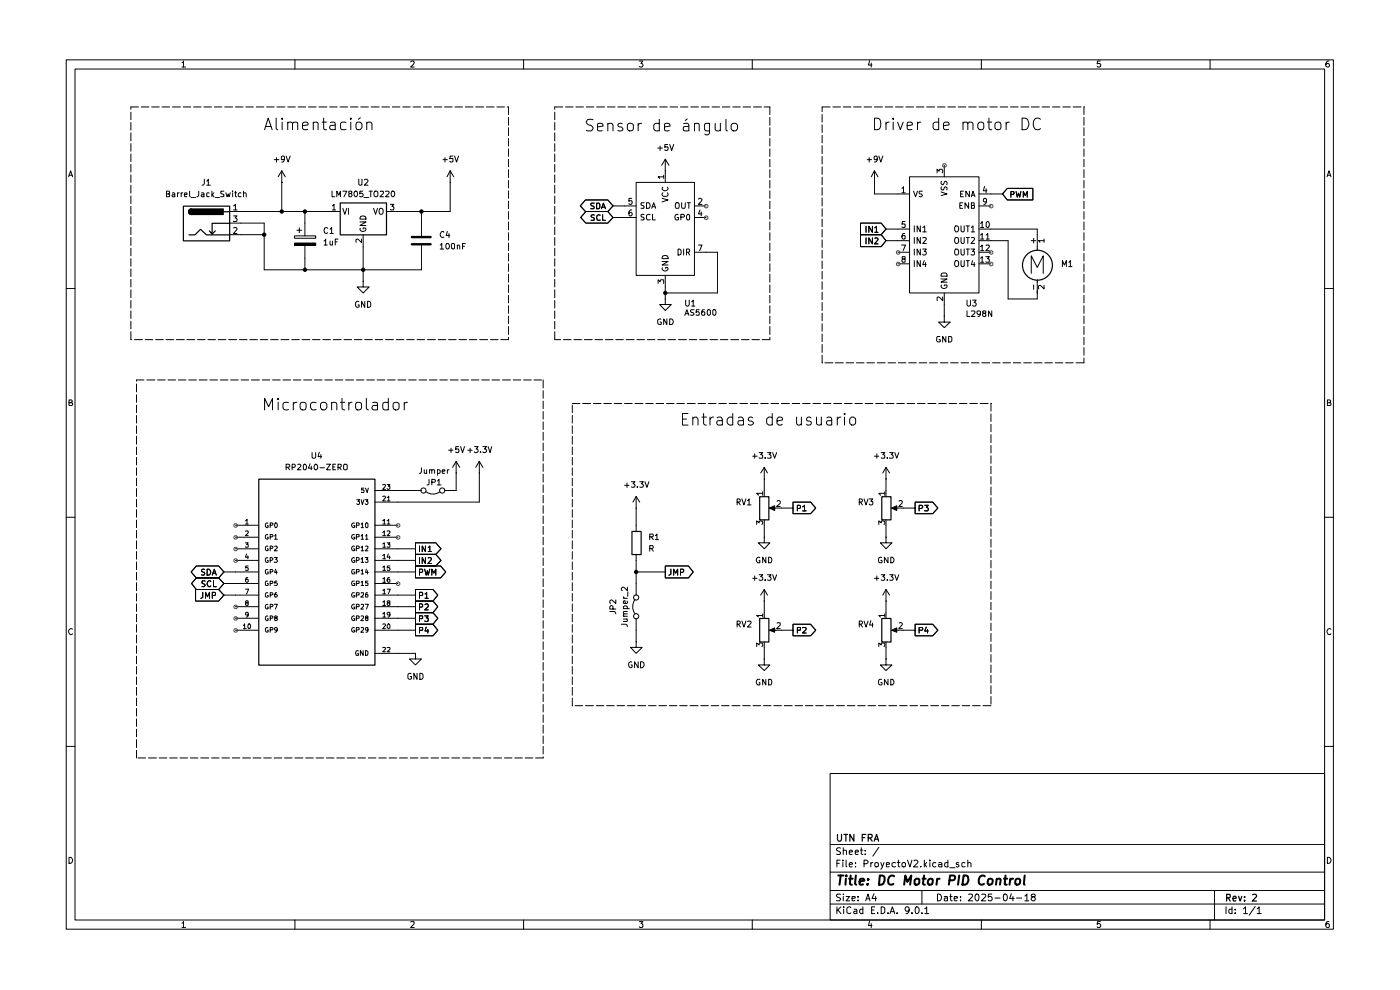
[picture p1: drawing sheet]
<svg xmlns="http://www.w3.org/2000/svg" width="297mm" height="210mm" viewBox="0 0 297 210" stroke-linecap="round" stroke-linejoin="round" font-family="sans-serif">
<g fill="none" stroke="#000" stroke-width=".21">
<path d="M14.1 12.7h268.8v184.4h-268.8zM15.9 14.6h265.1v180.6h-265.1zM38.6 13.3h.2l.1-.3v1.2M38.6 14.2h.8M62.6 12.7v1.9M87.1 13.1l.5-.1 .3 .2-.1 .3-.7 .7h.8M111.1 12.7v1.9M135.6 13h.8l-.4 .5h.3v.6h-.7M159.6 12.7v1.9M184.5 12.9l-.3 .9h.8M184.8 13.4v.8M208.2 12.7v1.9"/>
<path d="M233.4 13h-.6l-.1 .5h.7v.6h-.7M256.7 12.7v1.9M281.9 13a.71 .71 0 0 0-.6 .4 .71 .71 0 0 0 .2 .8l.4-.1 .1-.4-.2-.2h-.3l-.2 .2M14.6 37.5l.4-1.3 .4 1.3M14.6 37.2h.7M27.8 23.8v1.6M27.8 26v1.6M27.8 28.2v1.7M27.8 30.5v1.6M27.8 32.7v1.6M27.8 34.9v1.6M27.8 37.1v1.6"/>
<path d="M27.8 39.3v1.7M29.4 22.7h-1.6v.5M30 22.7h1.6M32.2 22.7h1.6M34.4 22.7h1.6M36.6 22.7h1.7M38.9 22.7h1.6M41.1 22.7h1.6M43.3 22.7h1.6M43.3 38v.9l-.1 .3-.4 .1M43.9 38.4l.3-.4v1.3M43.9 39.3h.7"/>
<path d="M45.5 22.7h1.6M47.7 22.7h1.7M50 22.7h1.6M52.2 22.7h1.6M54.4 22.7h1.6M56.1 27.5l.8-2.4 .8 2.4M56.3 26.8h1.2M56.6 22.7h1.6M58.2 33.9h1M58.6 25.1v2.1l.1 .2 .2 .1M58.7 33.4v1M58.8 22.7h1.6"/>
<path d="M59.8 38.7h.1M59.8 36.2l-.8 1.3M59.8 36.2l.7 1.3M59.8 36.2v8.7M59.9 25.1v.2M59.9 25.9v1.6M60.4 33.6l-.1 .3-.6-.1 .1-.6 .3-.1 .2 .2a.85 .85 0 0 1-.3 1.1h-.2M60.7 33.1l.4 1.3 .4-1.3M61 26.2a.57 .57 0 0 1 .6-.3 .57 .57 0 0 1 .5 .3v1.3M61 25.9v1.6M61 22.7h1.7M62.1 26.2a.61 .61 0 0 1 .5-.3 .61 .61 0 0 1 .6 .3v1.3"/>
<path d="M63.2 22.7h1.7M64.2 26.7l1.2-.2-.1-.5a.79 .79 0 0 0-1.1 .2v1a.79 .79 0 0 0 1.1 .2M65.4 22.7h1.7M66.5 26.2a.57 .57 0 0 1 .5-.3 .57 .57 0 0 1 .5 .3v1.3M66.5 25.9v1.6M67.6 22.7h1.7M68.3 25.9h1M68.7 25.1v2.1v.2l.6 .1M69.9 22.7h1.6M70.1 26h.9l.1 1.5M71.1 26.5l-1 .2-.2 .2 .2 .5h1M72.1 22.7h1.6"/>
<path d="M73.4 26l-.8-.1-.2 .1-.2 .3v.8l.2 .3h1M74.3 22.7h1.6M74.4 25.1v.2M74.4 25.9v1.6M75.7 26a.78 .78 0 0 1 1.1 .3v.8a.68 .68 0 0 1-.6 .4 .68 .68 0 0 1-.7-.4v-.8zM76.1 38v1a.42 .42 0 0 0 .7 .2v-1.2M76.5 25l-.5 .3M76.5 22.7h1.6M77.3 38.2l.5-.2 .3 .3-.1 .3-.7 .7h.8M77.8 26.2l.3-.3 .6 .1 .2 .2v1.3M77.8 25.9v1.6M78.7 22.7h1.7"/>
<path d="M81 22.7h1.6M83.2 22.7h1.6M85.4 22.7h1.6M87.6 22.7h1.6M89.8 22.7h1.7M92.1 22.7h1.6M94 33.9h.9M94.3 22.7h1.6M94.4 33.4v1M95.5 38.7h.1M95.5 36.2v8.7h-13.5M95.5 36.2l-.7 1.3"/>
<path d="M95.5 36.2l.8 1.3M96.1 33.1h-.6l-.1 .6 .6-.1 .1 .6-.2 .2h-.3l-.2-.2M96.4 33.1l.5 1.3 .4-1.3M96.5 22.7h1.6M98.7 22.7h1.6M100.9 22.7h1.7M103.2 22.7h1.6M105.4 22.7h1.6M107.6 22.7h.3v1.6M107.9 24.9v1.7M107.9 27.1v1.7M107.9 29.4v1.6"/>
<path d="M107.9 31.6v1.6M107.9 33.8v1.6M107.9 36v1.7M107.9 38.3v1.6M117.7 23.8v1.6M117.7 26v1.6M117.7 28.2v1.7M117.7 30.5v1.6M117.7 32.7v1.6M117.7 34.9v1.6M117.7 37.1v1.6M117.7 39.3v1.7"/>
<path d="M119.4 22.7h-1.7v.5M120 22.7h1.6M122.2 22.7h1.6M124.4 22.7h1.6M125.8 25.4h-1.2l-.2 .6a1.03 1.03 0 0 0 .9 .6l.3 .2a.53 .53 0 0 1 .2 .6 .53 .53 0 0 1-.5 .4l-.9-.1M126.6 22.7h1.7M126.7 26.9l1.2-.1-.1-.6h-.7h-.3l-.1 .3 .1 1.2h1M128.9 22.7h1.6M128.9 26.3l.4-.1h.6l.1 .3v1.3M128.9 26.2v1.6M131.1 22.7h1.6M132 26.2a.6 .6 0 0 0-.9 .3l.1 .3a.85 .85 0 0 1 1 .6 .79 .79 0 0 1-1.1 .3"/>
<path d="M133.2 26.3a.75 .75 0 0 1 1.2 .3v.7a.68 .68 0 0 1-.7 .5 .68 .68 0 0 1-.6-.5zM133.3 22.7h1.6M135 38.7h12.3v19.7h-12.3zM135.4 26.2v1.6M135.5 22.7h1.6M136.1 26.2a.63 .63 0 0 0-.7 .4M137.7 22.7h1.7M139.5 31.4h1M139.9 26.2h-.7l-.3 .1-.2 .3v.7l.2 .2a.74 .74 0 0 0 1 .2M139.9 25.3v2.5M140 22.7h1.6M140 31v.9"/>
<path d="M140.6 39.7l-.1 .3a.65 .65 0 0 0 .6 .5 .65 .65 0 0 0 .6-.5l-.1-.3M140.8 37.5h-1.2l.4 .3M140.8 37.2v.6M141 26.9l1.2-.1v-.3a.79 .79 0 0 0-1.1-.3v1.5h.9M141.1 36.2h.1M141.1 33.8v4.9M141.1 33.8l-.7 1.2M141.1 33.8l.8 1.2M141.6 30.6h-.5v.6h.5l.1 .1-.1 .5-.4 .1-.1-.2M142.1 30.6l.4 1.3 .4-1.3M142.2 22.7h1.6M144.4 22.7h1.6"/>
<path d="M145 26.2h1l.1 .3v1.3M145.8 25.2l-.4 .4M146.1 26.8h-.8a.48 .48 0 0 0-.4 .5 .48 .48 0 0 0 .4 .5l.8-.1M146.6 22.7h1.6M147.3 26.3l.1-.1a.6 .6 0 0 1 .9 .3v1.3M147.3 26.2v1.6M148.8 22.7h1.6M150.5 26.2v1.9a.6 .6 0 0 1-.4 .5 .6 .6 0 0 1-.6-.2M150.5 26.2h-.6l-.4 .1-.1 .3v.7l.2 .4h.9M151 22.7h1.7M151.7 26.2v1.2l.2 .3 .6 .1 .3-.3M152.8 26.2v1.6"/>
<path d="M153.2 22.7h1.7M154 25.3v2.1l.1 .3 .2 .1M155.3 26.3l.3-.1a.67 .67 0 0 1 .9 .4v.7a.74 .74 0 0 1-.7 .5 .74 .74 0 0 1-.7-.5v-.7zM155.4 22.7h1.7M157.6 22.7h1.7M159.8 22.7h1.7M162.1 22.7h1.2v1.6M163.3 24.9v1.7M163.3 27.1v1.7M163.3 29.4v1.6M163.3 31.6v1.6M163.3 33.8v1.6"/>
<path d="M163.3 36v1.7M163.3 38.3v1.6M174.4 24.3v1.6M174.4 26.5v1.6M174.4 28.7v1.6M174.4 30.9v1.7M174.4 33.2v1.6M174.4 35.4v1.6M174.4 37.6v1.6M174.4 39.8v1.6M176.1 22.7h-1.7v1M176.7 22.7h1.6"/>
<path d="M178.9 22.7h1.6M181.1 22.7h1.6M183.3 22.7h1.6M184 33.9h.9M184.4 33.4v1M185.5 38.7h.1M185.5 25.1h.6a1.39 1.39 0 0 1 .6 2.1l-.3 .2-.9 .1zM185.5 36.2l-.7 1.3M185.5 36.2l.8 1.3M185.5 36.2v4.9h7.5M185.5 22.7h1.7M186.1 33.6l-.1 .3h-.5v-.7l.4-.1 .2 .2v.7l-.2 .3-.4 .1"/>
<path d="M186.4 33.1l.5 1.3 .4-1.3M187.8 22.7h1.6M188 25.9v1.6M188.6 25.9l-.4 .1-.2 .3M189.5 25.1v.2M189.5 25.9v1.6M190 22.7h1.6M190.4 25.9l.6 1.6 .6-1.6M191.3 40l.4-.4v1.3M192.2 22.7h1.6M192.4 26.7l1.1-.2v-.5l-.7-.1-.3 .1-.1 .2 .1 1.2h1M193 37.5h14.7v24.6h-14.7z"/>
<path d="M194.4 22.7h1.6M194.6 25.9v1.6M195.3 25.9l-.4 .1-.3 .3M196.6 22.7h1.7M198.8 36.7v-.8l.4 .4 .1-.3h.6v.7M198.9 22.7h1.6M199.1 26l-.7-.1-.5 .4v.8l.3 .3h.9M199.1 25.1v2.4M199.7 39.6l-.1 .5 .2 .2h.3l.2-.5 .3-.2 .3 .3-.1 .4M199.7 38.4l-.1 .5 .3 .3 .2-.1 .2-.5 .3-.2 .3 .3-.1 .5M200.1 26.7l1.2-.2-.1-.5-.7-.1-.4 .3v1l.2 .2h.9M200.3 35v2.5"/>
<path d="M201.1 22.7h1.6M203.3 22.7h1.6M204.3 26.2a.57 .57 0 0 1 .5-.3 .57 .57 0 0 1 .5 .3v1.3M204.3 25.9v1.6M205.3 26.2a.59 .59 0 0 1 .6-.3 .59 .59 0 0 1 .5 .3v1.3M205.5 22.7h1.6M207.7 26a.67 .67 0 0 1 1 .3v.8a.68 .68 0 0 1-.6 .4 .68 .68 0 0 1-.7-.4v-.8zM207.7 22.7h1.7M208.9 39.5l-.3 1h.8M209.5 25.9h.9M209.8 25.1v2.1l.1 .2 .5 .1M210 22.7h1.6"/>
<path d="M211.2 26.2a.69 .69 0 0 1 1.1 .1v.8a.68 .68 0 0 1-.6 .4 .68 .68 0 0 1-.6-.4zM212.2 22.7h1.6M213.4 25.9v1.6M213.7 40h5.4v2.4h-5.4l-1-1.3zM214.1 25.9l-.4 .1-.3 .3M214.4 22.7h1.6M216.6 22.7h1.7M216.8 25.1h1a1.38 1.38 0 0 1-.4 2.4h-.6zM218.8 22.7h1.7M220.7 25.3a.98 .98 0 0 0-1.1-.2 1.74 1.74 0 0 0 0 2.3 .98 .98 0 0 0 1.1-.1M221.1 22.7h1.6M223.3 22.7h1.6"/>
<path d="M225.5 22.7h1.6M227.7 22.7h1.7M230 22.7h.1M230 22.7v1.6M230 24.9v1.7M230 27.1v1.7M230 29.4v1.6M230 31.6v1.6M230 33.8v1.6M230 36v1.7M230 38.3v1.6M281.5 37.5l.4-1.3 .5 1.3"/>
<path d="M281.6 37.2h.7M27.8 41.6v1.6M27.8 43.8v1.6M27.8 46v1.6M27.8 48.2v1.6M27.8 50.4v1.7M27.8 52.7v1.6M27.8 54.9v1.6M27.8 57.1v1.6M27.8 59.3v1.6M35.3 41.1h.4l.3-.2-.2-.3h-.5v1.1h.7v-.5l-.3-.1M36.6 41h.4l.1 .7"/>
<path d="M37.1 41.2l-.5 .1-.1 .2 .2 .2h.4M37.7 40.9v.8M38 40.9l-.3 .2M38.4 40.9v.8M38.8 40.9l-.4 .2M39.1 41.3l.6-.1-.2-.3-.3 .1-.1 .6 .2 .1h.3M40.2 40.6v1l.2 .1M40.6 41.9h.9M42.2 40.6v.8l-.5 .3M42.8 41h.5v.7M43.3 41.2l-.5 .1-.1 .2 .1 .2h.5M44.4 41l-.4-.1-.1 .2v.6h.5"/>
<path d="M45 40.6v1.1M45 41.3l.4 .4M45.4 40.9l-.4 .5M45.6 41.9h1M47.5 40.6h-.6a.47 .47 0 0 0 0 .4 .47 .47 0 0 0 .5 .2l.1 .5h-.7M47.9 40.9l.3 .8 .2-.6 .2 .6 .2-.8M48.7 47.3h7.3v9.9h33.4v-5.1M48.7 44.9h23.4M48.7 49.8h7.3M49.4 40.6h.1M49.4 40.9v.8M49.5 43.7l.5-.4v1.2"/>
<path d="M49.5 45.8h.8l-.4 .4 .4 .3v.3l-.2 .2-.6-.1M49.5 48.3h.5l.3 .2-.8 1h.8M49.5 44.5h.8M49.8 40.9h.4M50 40.6v1.1h.2M51.1 41l-.3-.1-.3 .2 .1 .6h.5M51.6 41.1l.3-.2 .3 .1v.7M51.6 40.6v1.1M62.5 50h4.5v.5h-4.5zM62.5 51.6h4.5v.5h-4.5zM63 48.8h1M63.5 48.3v1.1"/>
<path d="M64.7 44.9v5.1M64.7 52.1v5.1M68.7 51.1l.4-.4v1.3M68.7 52h.7M69.5 48.4l-.2-.1a.65 .65 0 0 0-.6 .6 .65 .65 0 0 0 .6 .6l.2-.1M70 51.1v.8h.5M70 48.6l.4-.3v1.2M70 49.5h.7M70.4 40.6v1.1h.6M70.5 43.7l.4-.4v1.2M70.5 44.5h.7M70.5 51.1v.9"/>
<path d="M71.1 51.3h.4M71.5 41.7v-1.1l.4 .8 .3-.8v1.1M71.7 50.7h-.6v1.3M72.7 44.2l.4 1.3 .5-1.3M72.7 40.6h.9l-.6 1.1M73.9 44.2v1.3M74.2 41.1l-.2-.5h.6v.4l-.6 .1v.6h.4a.35 .35 0 0 0 .3-.3 .35 .35 0 0 0-.3-.3M75.2 40.7l.2-.1h.3a.66 .66 0 0 1-.3 1.1 .67 .67 0 0 1-.2-1zM76.4 47.1h1.2l-1.2 .7h1.2M76.5 48.4l-.1 .1a.64 .64 0 0 0 .6 .6 .64 .64 0 0 0 .6-.5l-.1-.3h-.5v.3M76.5 45.9h1l.1 .6h-1.2zM76.7 50.7v.8l-.8-.8-.4 .1 .1 .6"/>
<path d="M77 40.6h-.6l-.1 .5 .2-.1h.3l.2 .2v.5h-.7M77 59.7v1.2h1.3l-1.3 1.2-1.2-1.2h1.2M77 59.7h.1M77 49.8v9.9M77.2 41.9h1M78.3 40.6h.7M78.7 40.6v1.1M79.2 44.2l.5 1.3 .4-1.3M80.7 44.2a.46 .46 0 0 1 .6 .4v.4a.46 .46 0 0 1-.6 .5 .86 .86 0 0 1 0-1.3zM80.7 40.6h.6l.1 .3-.8 .8h.8M81.8 40.6h.6l.1 .1v.4l-.7 .6h.7M82.8 43.3h.8l-.5 .5 .5 .2-.1 .5-.7-.1"/>
<path d="M83.1 40.6h.5a.66 .66 0 0 1-.3 1.1 .84 .84 0 0 1-.2-1.1zM89.4 44.9v5.1M93.4 52l.3-.4v1.2M93.4 52.8h.7M94.1 49.3v-.1a.58 .58 0 0 0-.7 .5 .58 .58 0 0 0 .7 .6M94.7 51.6h.2a.62 .62 0 0 1 .5 .6 .62 .62 0 0 1-.5 .6 .84 .84 0 0 1-.2-1.2zM94.9 49.1l-.2 .9h.7M95.2 49.5v.9M95.8 51.7l.5-.1 .1 .2v.8a.35 .35 0 0 1-.4 .2 .35 .35 0 0 1-.2-.4zM97 52.2l.2-.2 .2 .1 .1 .7M97 52v.8M98.1 52.2h.4"/>
<path d="M98.7 51.6h-.6v1.2M107.9 40.5v1.6M107.9 42.7v1.6M107.9 44.9v1.6M107.9 47.1v1.7M107.9 49.4v1.6M107.9 51.6v1.6M107.9 53.8v1.6M107.9 56v1.6M107.9 58.2v1.7M117.7 41.6v1.6M117.7 43.8v1.6"/>
<path d="M117.7 46v1.6M117.7 48.2v1.6M117.7 50.4v1.7M117.7 52.7v1.6M117.7 54.9v1.6M117.7 57.1v1.6M117.7 59.3v1.6M124.2 42.4h4.7l1.1 1.3-1.1 1.2h-4.7l-1.1-1.2zM124.3 44.9h4.6l1.1 1.2-1.1 1.2h-4.6l-1.1-1.2zM126.1 45.6l-.5-.1-.2 .3 .2 .3 .5 .2v.3l-.7 .1M126.1 43.1h-.6l-.2 .2 .3 .4h.2l.3 .2v.2l-.2 .2h-.6M126.6 43.1h.5l.2 .2v.7l-.2 .3h-.5z"/>
<path d="M127.3 45.6l-.2-.1a.67 .67 0 0 0-.5 .6 .67 .67 0 0 0 .2 .6l.5-.1M127.6 44.3l.4-1.2 .4 1.2M127.8 43.9h.6M127.8 45.5v1.2h.6M130 43.7h5M130 46.1h5M134 42.1h-.6v.6l.6-.1 .1 .2-.1 .5h-.4l-.2-.1M134 44.5l-.4 .1-.2 .3v.7l.2 .2 .4-.1v-.6l-.4-.1-.2 .3M136.6 43h-.5a.47 .47 0 0 0 0 .5 .47 .47 0 0 0 .5 .2v.5h-.6M136.6 45.5h-.5v.5a.47 .47 0 0 1 .4 .2 .47 .47 0 0 1 .1 .4h-.6M137.2 43h.5l.1 .3 .1 .4-.2 .5h-.5zM137.9 45.5h-.1a.46 .46 0 0 0-.6 .2v.7l.1 .2h.6"/>
<path d="M138.3 44.2l.4-1.2 .4 1.2M138.3 43.9h.6M138.4 45.5v1.1h.6M140.5 42.1l1.2 .3-1.2 .4M140.5 55.5h1.2l-1.2 .7h1.2M140.5 56.8v.1a.64 .64 0 0 0 .6 .6 .64 .64 0 0 0 .6-.5l-.1-.3h-.4v.3M140.6 40.9l-.1 .4 .3 .4 .8-.1 .1-.3-.1-.4M140.6 54.3h1l.1 .6h-1.2zM141.1 58.4v5M143.4 43h.5l.1 .2 .1 .6-.2 .4h-.5l-.1-.2v-.6zM143.8 45.5a.66 .66 0 0 0-.6 .4 .66 .66 0 0 0 .2 .7h.5v-.5h-.2M143.8 52.8a.64 .64 0 0 1 .7 .7 .64 .64 0 0 1-.7 .6z"/>
<path d="M144.4 46.1h.6l.2-.2-.1-.4h-.7v1.1M144.6 43v.9l.2 .3h.4l.2-.3v-.9M145 52.8v1.3M145.6 53.5h.5l.2-.2v-.3l-.2-.2h-.5v1.3M145.8 45.5h.2l.3 .2v.8l-.2 .1h-.3a.78 .78 0 0 1 0-1.1zM145.8 43h.7M146 53.5l.3 .6M146.1 43v1.2M147.3 53.5h4.9v8.6h-11.1M147.3 43.7h2.5M147.3 46.1h2.5M148.2 42.2l.1-.1h.4l.2 .2-.7 1h.7"/>
<path d="M148.2 52h.7l-.5 1.2M148.5 44.5l-.3 .9h.7M148.8 45v.8M163.3 40.5v1.6M163.3 42.7v1.6M163.3 44.9v1.6M163.3 47.1v1.7M163.3 49.4v1.6M163.3 51.6v1.6M163.3 53.8v1.6M163.3 56v1.6M163.3 58.2v1.7"/>
<path d="M174.4 42v1.7M174.4 44.3v1.6M174.4 46.5v1.6M174.4 48.7v1.6M174.4 50.9v1.6M174.4 53.1v1.7M174.4 55.4v1.6M174.4 57.6v1.6M174.4 59.8v1.6M182.5 49.8h4.4l1.1 1.3-1.1 1.2h-4.4zM182.5 47.3h4.4l1.1 1.3-1.1 1.2h-4.4zM183.7 48v1.3"/>
<path d="M183.7 50.5v1.2M185.1 50.5v1.2l-.8-1.2v1.2M185.1 48v1.3l-.8-1.3v1.3M185.6 50.5h.4l.3 .3-.8 .9h.8M185.6 48.3l.3-.3v1.3M185.6 49.3h.7M188 51.1h5M188 48.6h5M190.5 53.5h2.5M190.5 56h2.5M191.3 52h.8l-.5 1.2M191.3 40.9h.7"/>
<path d="M191.6 54.9l-.3-.2 .1-.3h.5l.1 .5h-.4l-.3 .3 .1 .4 .6-.1v-.5l-.1-.1M191.9 49.5l-.4 .1-.2 .9 .3 .2 .4-.1v-.6h-.4l-.3 .2M192 47h-.6l-.1 .6h.7v.6h-.7M193.8 40.6l.4 1.1 .4-1.1M194 47.9v1.3M194 50.4v1.2M194 52.8v1.3M194 55.3v1.3M195.2 47.9v1.3l-.6-1.3v1.3M195.2 50.4v1.2l-.6-1.2v1.2M195.2 52.8v1.3l-.6-1.3v1.3M195.2 55.3v1.3l-.6-1.3v1.3"/>
<path d="M195.7 40.6h-.7v.4l.7 .4-.3 .3h-.4M195.7 48.3l.5-.4v1.3M195.7 50.5l.6-.1 .2 .2-.8 1h.8M195.7 52.8h.8l-.4 .5 .3 .1 .1 .4-.2 .3h-.4l-.2-.2M195.7 49.2h.8M196.1 55.3l-.4 .8h.8M196.3 55.7v.9M199.6 40.7l1.3 .4-1.3 .4M199.6 59.2h1.3l-1.3 .7h1.3M199.7 58.1l.3-.2h.6a.52 .52 0 0 1 .3 .7h-1.3zM202.8 47.9a.46 .46 0 0 1 .6 .4l-.2 .8-.4 .1a.86 .86 0 0 1 0-1.3zM202.8 50.4a.46 .46 0 0 1 .6 .4v.4a.46 .46 0 0 1-.6 .4 .86 .86 0 0 1 0-1.2z"/>
<path d="M202.8 52.8a.46 .46 0 0 1 .6 .5v.4a.46 .46 0 0 1-.6 .4 .86 .86 0 0 1 0-1.3zM202.8 55.3a.46 .46 0 0 1 .6 .4v.4a.46 .46 0 0 1-.6 .5 .86 .86 0 0 1 0-1.3zM203.6 43.6h.4M203.8 41.1h.4M203.9 47.9v1l.2 .3 .5-.2v-1.1M203.9 50.4v1l.2 .2 .5-.1v-1.1M203.9 52.8v1l.2 .3 .5-.2v-1.1M203.9 55.3v1l.2 .3 .5-.2v-1.1M204.2 43h-.6v1.2h.6M204.4 40.6h-.6v1.1h.6M205 47.9h.7M205 50.4h.7"/>
<path d="M205 52.8h.7M205 55.3h.7M205.3 47.9v1.3M205.3 50.4v1.2M205.3 52.8v1.3M205.3 55.3v1.3M205.5 43v1.2l-.8-1.2v1.2M205.7 40.6v1.1l-.8-1.1v1.1M206 52.8h.8l-.5 .5h.4v.7l-.5 .1-.2-.2M206.1 41.7l.3-1.1 .4 1.1M206.1 43.6l.6-.2-.1-.4h-.5v1.2h.6l.1-.4-.1-.2h-.3M206.1 48.3l.3-.4v1.3"/>
<path d="M206.1 50.5l.4-.1 .3 .3-.8 .9h.8M206.1 49.2h.7M206.2 41.4h.6M206.3 55.3l-.2 .8h.7M206.7 55.7v.9M207.7 48.6h12.3v4.5M207.7 51.1h6.2v12.3h6.1v-4.1M207.7 41.1h5M207.7 53.5h2.5M207.7 56h2.5M207.7 43.7h2.5M208 47.4l.4-.4v1.3"/>
<path d="M208 49.9l.4-.4v1.2M208 52.3l.4-.3v1.2M208 54.8l.4-.4v1.2M208 48.3h.7M208 50.7h.7M208 53.2h.7M208 55.6h.7M209.1 54.4h.8l-.4 .5 .4 .2-.1 .5-.7-.1M209.2 49.9l.3-.4v1.2M209.2 52.1l.6-.1 .1 .3-.8 .9h.8M209.2 40v.9M209.2 50.7h.7"/>
<path d="M209.3 42.6a.35 .35 0 0 1-.3 .2 .35 .35 0 0 1-.4-.2l.1-.4 .3-.1a.72 .72 0 0 1 .3 .7 .72 .72 0 0 1-.6 .5M209.5 47a.75 .75 0 0 1 .1 1.3l-.4-.3v-.8zM214.5 41.2h.5v-.6h-.5v1.2M215.6 40.6l.2 1.2 .3-.8 .2 .8 .3-1.2M217.1 41.8v-1.2l.4 .9 .4-.9v1.2M218.8 58v-3.7l1.2 2.4 1.3-2.4v3.7M218.8 51.1h.9M219.3 50.5v1.1M221.5 51.1h-1.2l.3 .3M221.5 50.7v.7M225.4 56.6v-1.3l.4 .9 .4-.9v1.3M226.7 55.6l.4-.3v1.3"/>
<path d="M226.7 56.6h.7M230 40.5v1.6M230 42.7v1.6M230 44.9v1.6M230 47.1v1.7M230 49.4v1.6M230 51.6v1.6M230 53.8v1.6M230 56v1.6M230 58.2v1.7M14.1 61.2h1.8M27.8 70.4v1.6h.1"/>
<path d="M27.8 61.5v1.7M27.8 63.8v1.6M27.8 66v1.6M27.8 68.2v1.6M28.5 72h1.7M30.8 72h1.6M33 72h1.6M35.2 72h1.6M37.4 72h1.7M39.6 72h1.7M41.9 72h1.6M44.1 72h1.6"/>
<path d="M46.3 72h1.6M48.5 72h1.7M50.8 72h1.6M53 72h1.6M55.2 72h1.6M57.4 72h1.6M59.6 72h1.7M61.9 72h1.6M64.1 72h1.6M66.3 72h1.6M68.5 72h1.6M70.7 72h1.7"/>
<path d="M73 72h1.6M75.2 72h1.6M76.1 64l-.3-.1-.4 .4v.6l.2 .2 .3 .1 .3-.2v-.3h-.3M77.4 63.9v1.3l-.7-1.3v1.3M77.4 72h1.6M78 63.9h.3l.4 .4v.6l-.4 .3h-.3zM79.6 72h1.6M81.8 72h1.7M84.1 72h1.6M86.3 72h1.6M88.5 72h1.6M90.7 72h1.7"/>
<path d="M93 72h1.6M95.2 72h1.6M97.4 72h1.6M99.6 72h1.6M101.8 72h1.7M104.1 72h1.6M107.9 60.4v1.7M107.9 62.7v1.6M107.9 64.9v1.6M107.9 67.1v1.6M107.9 69.3v1.6M107.9 71.5v.5h-1.6"/>
<path d="M117.7 70.4v1.6h1.3M117.7 61.5v1.7M117.7 63.8v1.6M117.7 66v1.6M117.7 68.2v1.6M119.5 72h1.7M121.7 72h1.7M123.9 72h1.7M126.2 72h1.6M128.4 72h1.6M130.6 72h1.6M132.8 72h1.7"/>
<path d="M135.1 72h1.6M137.3 72h1.6M139.5 72h1.6M139.6 60.1v-.8l.4 .5 .2-.5h.5v.8M140.2 67.7l-.2-.1-.5 .3v.7l.3 .2 .5-.1v-.4h-.3M141.1 63.4v1.2h1.3l-1.3 1.3-1.1-1.3h1.1M141.1 63.4h.1M141.5 67.6v1.2l-.7-1.2v1.2M141.7 72h1.6M142.1 67.6a.66 .66 0 0 1 .7 .4 .66 .66 0 0 1-.2 .8h-.5zM143.9 72h1.7M145.3 66.9l.4-1.2 .4 1.2"/>
<path d="M145.5 63.7v1l.2 .2h.3l.2-.2v-1M145.5 66.5h.5M146.2 72h1.6M146.7 64l.4-.3v1.2M146.7 64.9h.7M147.2 65.7h-.6l-.1 .2 .2 .4h.3l.2 .2-.1 .3h-.6M148.3 65.7h-.6v.6l.1-.2h.4l.1 .2v.5h-.6M148.4 72h1.6M149.4 65.7l-.4 .1-.2 .8 .3 .3 .4-.1v-.5l-.2-.2-.4 .1-.1 .2M150.2 65.7h.3l.2 .2v.7a.35 .35 0 0 1-.4 .3 .35 .35 0 0 1-.3-.4zM150.6 72h1.6M151.2 65.9l.2-.2h.3a.86 .86 0 0 1-.1 1.2l-.4-.3z"/>
<path d="M152.8 72h1.6M155 72h1.7M157.3 72h1.6M159.5 72h1.6M163.3 71.5v.5h-1.6M163.3 60.4v1.7M163.3 62.7v1.6M163.3 64.9v1.6M163.3 67.1v1.6M163.3 69.3v1.6M174.4 77h.1M174.4 62v1.6"/>
<path d="M174.4 64.2v1.7M174.4 66.5v1.6M174.4 68.7v1.6M174.4 70.9v1.6M174.4 73.1v1.7M174.4 75.4v1.6M175 77h1.7M177.2 77h1.7M179.5 77h1.6M181.7 77h1.6M183.9 77h1.6M186.1 77h1.7"/>
<path d="M188.4 77h1.6M190.6 77h1.6M192.8 77h1.6M195 77h1.6M197.2 77h1.7M199.4 71.4h-.5l-.2 .2v.7a.55 .55 0 0 0 .8 .2v-.5h-.3M199.5 77h1.6M199.7 60.4l-.1 .2a.64 .64 0 0 0 .7 .6 .64 .64 0 0 0 .6-.6l-.1-.2h-.5v.2M200 63v.8l-.9-.8-.3 .2 .1 .6M200.3 67.1v1.2h1.3l-1.3 1.2-1.2-1.2h1.2M200.3 67.1h.1M200.3 62.1v5"/>
<path d="M200.7 71.4v1.2l-.7-1.2v1.2M201.2 71.4h.6l.1 .2v.7l-.3 .3h-.4zM201.7 77h1.6M203.9 77h1.6M205.1 66v1.1h.6M205.1 63.7v1l.3 .2h.3l.2-.2v-1M206.1 66h.6l.1 .1v.4l-.7 .6h.7M206.1 77h1.6M206.3 63.7h.8l-.4 .5 .4 .2-.1 .5h-.5l-.2-.1M208 66.5l-.2 .2h-.3l-.2-.2v-.4l.1-.1h.5l.1 .1v.5a.55 .55 0 0 1-.6 .5M208.3 77h1.7M208.7 66.5l-.3-.3 .1-.2h.5l.1 .3-.6 .2a.36 .36 0 0 0 .2 .6h.4v-.6h-.1"/>
<path d="M210.4 66v1.1l-.7-1.1v1.1M210.6 77h1.6M212.8 77h1.6M215 77h1.6M217.2 77h1.6M219.3 60.4v1M219.4 77h1.7M221.5 60.5v.8l-.9-.8-.3 .2 .1 .6M221.7 77h1.6M223.9 77h1.6M226.1 77h1.6M230 60.4v1.7"/>
<path d="M230 62.7v1.6M230 64.9v1.6M230 67.1v1.6M230 69.3v1.6M230 71.5v1.6M230 73.7v1.7M230 75.9v1.1h-1.7M281 61.2h1.9M14.6 85.4h.5l.2-.2-.1-.4h-.6v1.2h.6l.2-.4-.3-.2M29 81.4v1.7M29 83.7v1.6M29 85.9v1.6"/>
<path d="M29 88.1v1.6M29 90.3v1.6M29 92.5v1.7M29 94.8v1.6M29 97v1.6M29 99.2v1.6M30.6 80.6h-1.6v.3M31.2 80.6h1.6M33.4 80.6h1.6M35.6 80.6h1.7M37.8 80.6h1.7M40 80.6h1.7"/>
<path d="M42.2 80.6h1.7M44.5 80.6h1.6M46.7 80.6h1.6M48.9 80.6h1.6M51.1 80.6h1.6M53.3 80.6h1.7M55.6 80.6h1.6M56.1 86.9v-2.4l.9 1.8 .8-1.8v2.4M57.8 80.6h1.6M59 84.5l-.2 .1 .2 .1 .1-.1-.1-.1v.2M59 85.3v1.6M60 80.6h1.6"/>
<path d="M60.7 99.1h.5l.3-.2-.1-.4h-.7v1.1M61 99.1l.5 .5M61.2 85.4l-.7-.1-.4 .2a1.16 1.16 0 0 0 .2 1.4h.9M62 99.1h.6v-.6h-.6v1.1M62.2 80.6h1.6M62.2 85.3v1.6M63 85.3a.63 .63 0 0 0-.8 .5M63.2 98.5h.4l.2 .3-.7 .8h.7M63.8 85.5l.4-.2 .6 .1a1.25 1.25 0 0 1 0 1.5 .74 .74 0 0 1-1.1-.5zM64.4 98.5h.3a.84 .84 0 0 1 .2 1.1h-.4l-.2-.1zM64.4 80.6h1.7M65.8 98.4l-.4 .9h.8"/>
<path d="M66 98.9v.7M66.2 96v1l.2 .2h.4l.2-.2v-1M66.7 80.6h1.6M66.8 98.5h.3a.67 .67 0 0 1 0 1.1h-.3a.78 .78 0 0 1 0-1.1zM67.1 85.4l-.7-.1-.4 .2-.1 .3v.6l.1 .3a.74 .74 0 0 0 1.1 .2M67.7 95.9l-.2 1h.7M67.9 99.2h.9M68.1 96.4v.8M68.2 85.5l.3-.2a.67 .67 0 0 1 .8 .5v.6a.7 .7 0 0 1-.6 .6 .7 .7 0 0 1-.7-.6v-.6zM68.9 80.6h1.6M69.3 98.5h.8l-.8 1.1h.8M70.4 85.5v-.1a.72 .72 0 0 1 1.1 .3v1.2"/>
<path d="M70.4 85.3v1.6M70.6 99.1h.4M71.1 80.6h1.6M71.2 98.5h-.6v1.1h.6M71.7 99.1h.6l.1-.6h-.7v1.1M72 99.1l.4 .5M72.2 85.3h.9M72.6 84.5v2.1l.1 .3h.4M72.9 98.6l.2-.1 .6 .1v.9l-.2 .1h-.4l-.2-.1zM73.3 80.6h1.7M74 85.3v1.6M74.7 85.3l-.6 .2-.1 .3"/>
<path d="M75.5 85.5l.4-.2a.67 .67 0 0 1 .8 .5v.6a.65 .65 0 0 1-.6 .6 .65 .65 0 0 1-.7-.6zM75.6 80.6h1.6M77.7 84.5v2.1l.4 .3M77.8 80.6h1.6M79.1 85.4h.9l.1 1.5M80 80.6h1.6M80.1 85.9l-.9 .1-.3 .4v.2l.3 .3h.9M82.2 80.6h1.6M82.4 85.4a1.02 1.02 0 0 0-1.1 .1 1.5 1.5 0 0 0 .1 1.4h1M82.4 84.5v2.4M83.5 85.5a.78 .78 0 0 1 1.2 .3v.6a.64 .64 0 0 1-.7 .6 .64 .64 0 0 1-.6-.6zM84.4 80.6h1.7"/>
<path d="M85.8 85.3v1.6M86.4 85.3l-.6 .2v.3M86.7 80.6h1.6M88.9 80.6h1.6M89.4 99.2v.9l-.2 .3h-.2M90 99.6l.1 .8 .4-.1M90.5 99.6v.8M91.1 99.7l.5-.1v.8M91.1 80.6h1.6M91.1 99.6v.8M91.6 99.8l.1-.2h.4l.1 .8M93.3 80.6h1.6"/>
<path d="M93.8 100l.6-.1-.1-.3h-.4l-.1 .2 .1 .6h.4M94.9 99.6v.8M95.2 95.5h.9M95.2 99.6l-.3 .2M95.5 80.6h1.7M95.7 95.1v.9M96.8 97.9v6.2h-2.5M96.8 97.9l-.8 1.2M96.8 97.9l.7 1.2M97.3 94.7h-.6v.6l.6-.1a.45 .45 0 0 1 0 .6 .45 .45 0 0 1-.6 .1v-.1M97.7 94.7l.4 1.3 .4-1.3M97.8 80.6h1.6"/>
<path d="M99.2 95.5h1M99.7 95.1v.9M100 80.6h1.6M100.7 94.7h.7l-.4 .5 .3 .1 .1 .5-.2 .2h-.4l-.1-.2M101.7 97.9v8.6h-22.2M101.7 97.9l-.8 1.2M101.7 97.9l.7 1.2M101.9 95.8v.2M102.2 80.6h1.6M102.4 94.7h.8l-.4 .5 .3 .1 .1 .5-.2 .2h-.4l-.2-.2M103.5 94.7l.5 1.3 .3-1.3M104.4 80.6h1.6"/>
<path d="M106.6 80.6h1.7M108.9 80.6h1.6M111.1 80.6h1.6M113.3 80.6h1.6M115.2 80.6v1.7M115.2 82.9v1.6M115.2 85.1v1.6M115.2 87.3v1.6M115.2 89.5v1.6M115.2 91.7v1.7M115.2 94v1.6M115.2 96.2v1.6"/>
<path d="M115.2 98.4v1.6M121.4 85.6h1.6M121.4 85.9v1.6M121.4 88.1v1.6M121.4 90.3v1.6M121.4 92.5v1.7M121.4 94.8v1.6M121.4 97v1.6M121.4 99.2v1.6M123.6 85.6h1.7M125.9 85.6h1.6M128.1 85.6h1.6"/>
<path d="M130.3 85.6h1.6M132.5 85.6h1.6M134.7 85.6h1.7M137 85.6h1.6M139.2 85.6h1.6M141.4 85.6h1.6M143.6 85.6h1.6M144.8 88.9h.8M145.8 85.6h1.7M146 87.7h-1.2v2.5h1.2M147 88.7a.63 .63 0 0 1 1.1 .2v1.3M147 88.5v1.7"/>
<path d="M148.1 85.6h1.6M148.9 88.5h1M149.3 87.7v2.1l.3 .4h.3M150.3 85.6h1.6M150.6 88.5v1.7M151.4 88.5h-.3l-.5 .5M152.1 88.6l.3-.1h.5l.2 .1 .1 .3v1.3M152.5 85.6h1.6M153.2 89.1l-.2 .1h-.6a.48 .48 0 0 0-.3 .8l.3 .2h.6l.2-.2M154.7 85.6h1.7M155.4 88.6l-.2-.1a.84 .84 0 0 0-.9 .5v.7a.77 .77 0 0 0 1.1 .3M155.4 87.7v2.5"/>
<path d="M156.6 88.6l.3-.1 .7 .1 .1 .3v1.3M157 85.6h1.6M157.7 89.1l-.2 .1h-.6a.48 .48 0 0 0-.3 .8l.3 .2h.6l.2-.2M159.2 85.6h1.6M159.7 88.6l-.3-.1-.6 .1v.6l.3 .1a.62 .62 0 0 1 .7 .5l-.4 .4-.7-.2M159.7 96.8h.9M160.1 96.3v.9M161 96h.8l-.4 .4 .4 .2v.5h-.8M161.4 85.6h1.6M162.1 99.1l-.7 1.2M162.1 99.1l.7 1.2M162.1 99.1v6.2"/>
<path d="M162.3 97.1v.1M162.8 96h.8l-.5 .4 .5 .3-.1 .5-.7-.1M163.6 85.6h1.6M163.8 88.6l-.2-.1a.84 .84 0 0 0-1 .5v.7a.84 .84 0 0 0 1 .5l.2-.2M163.8 87.7v2.5M163.9 96l.4 1.2 .5-1.2M164.8 89.3l1.2-.2-.1-.5-.2-.1h-.5l-.4 .4v.9l.4 .4h.5l.2-.2M165.8 85.6h1.7M168.1 85.6h1.6M169 88.5l.1 1.5a.59 .59 0 0 0 .9-.1M170 88.5v1.7M170.3 85.6h1.6"/>
<path d="M172 88.6l-.2-.1-.6 .1v.6a.85 .85 0 0 1 .9 .5l-.1 .3-.2 .2h-.5l-.2-.2M172.5 85.6h1.6M173.2 88.5l.1 1.5a.59 .59 0 0 0 .9-.1M174.2 88.5v1.7M174.7 85.6h1.6M175.4 88.6l.3-.1 .7 .1v1.6M176.4 89.1l-.1 .1h-.6a.48 .48 0 0 0-.3 .8l.3 .2h.6l.1-.2M176.9 85.6h1.7M177.6 88.5v1.7M178.4 88.5h-.3l-.5 .5M179.2 87.7v.3l.1-.2-.1-.1v.3M179.2 85.6h1.6"/>
<path d="M179.2 88.5v1.7M180.3 88.7l.4-.2a.82 .82 0 0 1 .8 .5v.7a.67 .67 0 0 1-1 .3l-.2-.3zM181.4 85.6h1.6M183.6 85.6h1.6M185.5 96.8h.9M185.8 85.6h1.6M186 96.3v.9M186.9 96h.8l-.4 .4 .4 .3-.1 .5-.7-.1M188 99.1v6.2M188 99.1l-.7 1.2M188 99.1l.7 1.2M188 85.6h1.7"/>
<path d="M188.2 97.1v.1M188.7 96h.8l-.4 .4 .4 .3v.3l-.2 .2-.6-.1M189.8 96l.4 1.2 .5-1.2M190.2 85.6h1.7M192.4 85.6h1.7M194.6 85.6h1.7M196.8 85.6h1.7M199.1 85.6h1.6M201.3 85.6h1.6M203.5 85.6h1.6M205.7 85.6h1.6M207.9 85.6h1.7"/>
<path d="M210.2 85.6h.1M210.2 85.6v1.6M210.2 87.8v1.6M210.2 90v1.6M210.2 92.2v1.7M210.2 94.5v1.6M210.2 96.7v1.6M210.2 98.9v1.6M281.6 85.4h.4l.3-.2-.2-.4h-.5v1.2h.6l.2-.4-.4-.2M14.1 109.7h1.8M29 101.4v1.6M29 103.6v1.7"/>
<path d="M29 105.9v1.6M29 108.1v1.6M29 110.3v1.6M29 112.5v1.6M29 114.7v1.7M29 117v1.6M29 119.2v1.6M50 111.4h4.9M50 114h4.9M50 116.4h4.9M50 118.9h4.9M52.1 110.5l.3-.4v1.1"/>
<path d="M52.1 112.7h.6v.3l-.6 .6h.6M52.1 115.1h.6l-.4 .4 .4 .1v.4h-.6M52.1 111.2h.6M52.3 117.5l-.2 .7h.6M52.6 117.9v.6M56.8 111l-.2-.1-.3 .3v.5l.3 .2 .3-.1v-.3h-.2M56.8 113.5l-.2-.1-.3 .2v.5l.3 .3 .3-.1v-.3h-.2M56.8 115.9l-.2-.1-.3 .3v.5l.3 .2h.3v-.4h-.2M56.8 118.4l-.2-.1-.3 .2v.5l.2 .3 .4-.1v-.3h-.2M57.3 111.4h.4l.2-.3-.6-.2v1M57.3 113.9h.4l.2-.4-.6-.1v1M57.3 116.3h.4l.2-.1-.1-.3-.5-.1v1"/>
<path d="M57.3 118.9h.4l.2-.3-.2-.3h-.4v1M58.2 118.3h.6l-.3 .4 .3 .2v.2l-.1 .2-.5-.1M58.2 113.7l.3-.3v1M58.2 115.9l.4-.1 .2 .4-.6 .6h.6M58.2 114.4h.6M58.3 111l.3-.1a.58 .58 0 0 1-.1 1l-.3-.4zM75.2 111a.46 .46 0 0 0-.6 .5 .46 .46 0 0 0 .7 .3v-.3h-.3M75.2 113.5a.46 .46 0 0 0-.6 .4 .46 .46 0 0 0 .7 .4v-.3h-.3M75.2 115.9a.46 .46 0 0 0-.6 .5 .46 .46 0 0 0 .7 .4v-.4h-.3M75.2 118.4a.5 .5 0 0 0-.6 .3 .5 .5 0 0 0 .2 .6l.5-.1v-.3h-.3M75.6 111.4h.5l.1-.4-.6-.1v1M75.6 113.9h.5l.1-.4-.6-.1v1"/>
<path d="M75.6 116.3h.5l.1-.4-.6-.1v1M75.6 118.9h.4l.2-.2-.2-.4h-.4v1M75.7 106h.6l-.4 .3 .4 .1v.4l-.2 .2-.4-.2M76.6 106l.3 1 .3-1M76.6 111.2l.3-.3v1M76.6 113.7l.3-.3v1M76.6 116.2l.3-.4v1M76.6 118.6l.3-.3v1M76.6 114.4h.5M76.6 111.9h.5M76.6 116.8h.5M76.6 119.3h.5"/>
<path d="M77.2 103.5h-.5v.5h.5l-.1 .5-.4-.1M77.5 106h.6l-.4 .3 .4 .1v.4l-.2 .2-.4-.2M77.5 118.3h.6l-.4 .4 .4 .1v.4h-.6M77.6 103.5l.3 1 .2-1M77.6 113.7l.2-.3v1M77.6 115.9h.5v.3l-.6 .6h.6M77.6 114.4h.5M77.7 110.9l.4 .2v.7l-.2 .1-.3-.1v-.7zM79.5 111.4h4.9M79.5 114h4.9M79.5 116.4h8.6M79.5 118.9h8.6"/>
<path d="M79.5 104.1h9.9M81.2 102.9l.5-.1 .1 .2-.6 .8h.6M81.2 105.3l.4-.1 .2 .2-.6 .9h.6M81.2 110.5l.3-.4v1.1M81.2 112.9l.3-.3v1M81.2 115.4l.3-.3v1M81.2 117.9l.3-.3v.9M81.2 111.2h.6M81.2 113.6h.6M81.2 116.1h.6M81.2 118.5h.6M82.1 102.8h.6l-.3 .3 .3 .1v.4l-.2 .2-.4-.2"/>
<path d="M82.1 105.5l.4-.3v1.1M82.1 110.5l.4-.4v1.1M82.1 112.7h.6v.3l-.6 .6h.6M82.1 115.1h.6l-.3 .4 .3 .1v.4h-.6M82.1 111.2h.6M82.1 106.3h.6M82.4 117.5l-.3 .7h.7M82.6 117.9v.6M88.1 117.6h4.4l1.1 1.3-1.1 1.2h-4.4zM88.1 115.1h4.4l1.1 1.3-1.1 1.2h-4.4zM89 115.8v1.2M89 118.3v1.2"/>
<path d="M90.3 118.3v1.2l-.7-1.2v1.2M90.3 115.8v1.2l-.7-1.2v1.2M90.4 104.3a2.45 2.45 0 0 0 2.9 0M90.8 118.4l.5-.1 .2 .3-.7 .9h.7M90.8 116.2l.4-.4v1.2M90.8 117h.7M91 101.7v1l-.4 .2M91.6 102.3h.6l.2-.2-.1-.3-.7-.1v1.2M92.8 100.4l.5-.1 .1-.5-.2-.2h-.4v1.2M92.8 102l.3-.3v1.2M92.8 102.9h.8M96.8 100.3h.1"/>
<path d="M101.7 100.3h.1M115.2 100.6v1.7M115.2 102.9v1.6M115.2 105.1v1.6M115.2 107.3v1.6M115.2 109.5v1.6M115.2 111.7v1.7M115.2 114v1.6M115.2 116.2v1.6M115.2 118.4v1.6M121.4 101.4v1.6M121.4 103.6v1.7"/>
<path d="M121.4 105.9v1.6M121.4 108.1v1.6M121.4 110.3v1.6M121.4 112.5v1.6M121.4 114.7v1.7M121.4 117v1.6M121.4 119.2v1.6M132.5 103h.9M133 102.4v1M133.9 102.2h.8l-.4 .4 .4 .3-.1 .4h-.7M135 107.8h.1M135 105.3l-.7 1.2"/>
<path d="M135 105.3l.7 1.2M135 105.3v7.4M135 117.6v8.6M135.2 103.3v.1M135.7 102.2h.8l-.4 .4 .4 .3-.1 .4h-.7M136.8 102.2l.4 1.2 .5-1.2M137.8 116.3h.6l.2-.1-.1-.4-.7-.1v1.2M137.8 113.9h.6l.2-.4-.2-.2h-.6v1.2M138.2 116.3l.4 .6M138.2 113.9l.4 .6M139 113.6l.4-.3v1.2M139 114.5h.7"/>
<path d="M156.4 106.5l.6-.1v-.5l-.6-.1v1.3M156.6 106.5l.5 .6M157.4 105.8l.4 1.3 .4-1.3M158.6 106.2h.1l.2-.4v1.3M158.6 107.1h.7M160.5 111.2v-.7l.5 .4v-.3h.7l.1 .5-.2 .1M161.2 118.3a.61 .61 0 0 0-.8 .3 .61 .61 0 0 0 .3 .8h.5v-.5h-.2M161.8 104.6h-1.3l.4 .5M161.8 104.3v.8M162.1 101.6h.1M162.1 114v1.1h1.2l-1.2 1.3-1.2-1.3h1.2M162.1 114h.1"/>
<path d="M162.1 110.2v3.8M162.5 118.2v1.2l-.7-1.2v1.2M163.1 118.2a.66 .66 0 0 1 .6 .4 .66 .66 0 0 1-.2 .8h-.4zM163.2 107.8l1.1-.5v1zM163.6 107.8h4.6M164.8 106.3l.2-.1 .4 .1 .1 .5-.7 .6h.7M168.2 106.5h3.8l1.1 1.3-1.1 1.2h-3.8zM169.2 107.9l.6-.1v-.5l-.6-.1v1.2M170.3 107.5l.4-.3v1.2M170.3 108.4h.7M182.3 106.5l.6-.1v-.5l-.6-.1v1.3M182.5 106.5l.5 .6"/>
<path d="M183.3 105.8l.4 1.3 .4-1.3M184.4 105.8h.8l-.5 .5 .5 .1v.5l-.2 .2h-.4l-.2-.2M186.4 111.2v-.7l.5 .4v-.3h.7l.1 .5-.2 .1M187 118.3l-.1-.1a.66 .66 0 0 0-.5 .5 .66 .66 0 0 0 .2 .7l.5-.1v-.4h-.2M187.7 104.6h-1.3l.4 .5M187.7 104.3v.8M188 101.6h.1M188 114v1.1h1.2l-1.2 1.3-1.2-1.3h1.2M188 114h.1M188 110.2v3.8M188.4 118.2v1.2l-.8-1.2v1.2M189 118.2a.66 .66 0 0 1 .6 .4 .66 .66 0 0 1-.2 .8h-.4z"/>
<path d="M189.1 107.8l1.1-.5v1zM189.5 107.8h4.6M190.8 106.3l.4-.1 .2 .3-.7 .9h.7M194.1 106.5h3.8l1.1 1.3-1.1 1.2h-3.8zM195 107.9h.5l.2-.3v-.3l-.7-.1v1.2M196.2 107.2h.7l-.4 .4 .4 .3v.3l-.1 .2-.6-.1M210.2 101.1v1.6M210.2 103.3v1.7M210.2 105.6v1.6M210.2 107.8v1.6M210.2 110v1.6M210.2 112.2v1.6"/>
<path d="M210.2 114.4v1.7M210.2 116.7v1.6M210.2 118.9v1.6M281 109.7h1.9M15.4 133.4a.59 .59 0 0 0-.8 .5 .59 .59 0 0 0 .7 .6l.1-.1M29 121.4v1.6M29 123.6v1.7M29 125.9v1.6M29 128.1v1.6M29 130.3v1.6M29 132.5v1.6M29 134.7v1.7"/>
<path d="M29 137v1.6M29 139.2v1.6M41.5 125h4.9l1.1 1.2-1.1 1.3h-4.9zM41.7 120.1h4.7l1.1 1.2-1.1 1.3h-4.7l-1.1-1.3zM41.7 122.6h4.7l1.1 1.2-1.1 1.2h-4.7l-1.1-1.2zM43 125.6v1.1l-.4 .2M43.4 120.8h-.6v.4l.5 .2 .1 .3-.2 .3-.4-.1M43.5 123.3l-.5-.1-.2 .2v.3l.7 .4-.2 .4-.5-.1M43.6 126.9v-1.3l.4 1 .4-1v1.3M43.9 120.7a.65 .65 0 0 1 .8 .7 .65 .65 0 0 1-.8 .6zM44.7 123.4l-.2-.2a.64 .64 0 0 0-.6 .6 .64 .64 0 0 0 .6 .7l.2-.2M45 122l.5-1.3 .4 1.3"/>
<path d="M45 126.3l.7-.1v-.4l-.7-.2v1.3M45.1 121.6h.6M45.3 123.2v1.3h.6M47.5 121.3h7.4M47.5 123.8h7.4M47.5 126.2h7.4M50 128.7h4.9M50 131.1h4.9M50 133.7h4.9M51.6 132.7l.3-.4v1M51.6 133.3h.6M52.1 125h.6l-.4 1"/>
<path d="M52.3 127.8l-.2-.1 .1-.2h.5l-.1 .3-.5 .2v.3l.2 .1h.4v-.5l-.2-.1M52.6 122.5l-.4 .1-.1 .7 .2 .2 .4-.1v-.5l-.2-.1-.4 .3M52.7 120.1h-.5l-.1 .4h.6v.4h-.6M52.7 130.3l-.1 .2h-.4l-.1-.5 .2-.1 .4 .1v.6l-.5 .3M52.7 132.4l.1-.1a.55 .55 0 0 1 .4 .5 .55 .55 0 0 1-.4 .5l-.2-.3zM56.8 120.8h-.3l-.2 .2v.5l.2 .2h.4v-.4h-.2M56.8 123.3h-.3l-.2 .1v.6l.2 .2h.3l.1-.4h-.2M56.8 125.7h-.3l-.2 .3v.5l.2 .2 .4-.1v-.3h-.2M56.8 128.3l-.2-.1-.3 .2v.5l.3 .3 .3-.1v-.3h-.2M56.8 130.7l-.2-.1-.3 .3v.5l.3 .3 .3-.1v-.4h-.2M56.8 133.2l-.2-.1-.3 .2v.6l.3 .2 .3-.1v-.3h-.2M57.3 121.3l.5-.1 .1-.2-.2-.2h-.4v.9"/>
<path d="M57.3 123.8l.5-.1 .1-.3-.2-.1h-.4v.9M57.3 126.2h.5l.1-.3-.2-.2h-.4v1M57.3 128.7h.4l.2-.3-.6-.2v1M57.3 131.1h.4l.2-.3-.6-.2v1.1M57.3 133.6h.4l.2-.3-.6-.2v1M58.2 128.2h.6l-.4 1M58.4 131.1l-.2-.2 .2-.3 .4 .2-.1 .3-.5 .1 .2 .5 .4-.2v-.3l-.2-.1M58.5 120.7l-.3 .7h.6M58.7 125.7h-.3l-.2 .8 .1 .2h.4l.1-.2-.2-.4-.4 .2M58.7 121.1v.6M58.8 123.3h-.5l-.1 .4h.6v.3l-.1 .2-.5-.1M58.8 133.5l-.1 .2h-.4l-.1-.4 .2-.2 .4 .2-.1 .7-.4 .1"/>
<path d="M75.2 120.8l-.5 .1v.8h.5l.1-.4h-.3M75.2 123.3l-.5 .1v.7l.5 .1 .1-.4h-.3M75.2 125.7h-.4l-.2 .5 .1 .4 .5 .1 .1-.4h-.3M75.2 128.3a.46 .46 0 0 0-.6 .5 .46 .46 0 0 0 .7 .3v-.3h-.3M75.2 130.7a.46 .46 0 0 0-.6 .5 .46 .46 0 0 0 .7 .4v-.4h-.3M75.2 133.2a.46 .46 0 0 0-.6 .5 .46 .46 0 0 0 .7 .3v-.3h-.3M75.6 121.3l.6-.1v-.3l-.6-.1v.9M75.6 123.8l.6-.1v-.3l-.6-.1v.9M75.6 126.2h.6v-.4l-.6-.1v1M75.6 128.7h.5l.1-.4-.6-.1v1M75.6 131.1h.5l.1-.4-.6-.1v1.1M75.6 133.6h.5l.1-.4-.6-.1v1"/>
<path d="M76 138.1a.52 .52 0 0 0-.6 .3 .52 .52 0 0 0 .2 .6h.4v-.4h-.1M76.6 121.1l.3-.3v.9M76.6 123.5l.3-.2v.9M76.6 125.8l.4-.1 .1 .5-.6 .5h.6M76.6 128.3h.5v.3l-.6 .6h.6M76.6 130.7h.5v.4l-.6 .6h.6M76.6 133.2h.5v.3l-.6 .6h.6M76.6 121.7h.5M76.6 124.2h.5M77 138v1l-.5-1v1M77.5 128.2h.6l-.4 1M77.6 138l.5 .3v.5l-.2 .2h-.3z"/>
<path d="M77.7 120.7l-.1 .7h.5M77.7 131.1l-.1-.1v-.3h.5l-.1 .4h-.4v.5l.1 .1 .4-.1v-.5h-.2M78 125.7h-.3l-.1 .3v.6h.5v-.4l-.4-.1-.1 .2M78 121.1v.6M78.1 123.3h-.5v.4h.5l-.1 .5-.4-.1M78.1 133.5l-.1 .2h-.4v-.5h.5v.7l-.5 .2M79.5 121.3h8.6M79.5 123.8h4.9M79.5 126.2h8.6M79.5 128.7h8.6M79.5 131.1h8.6M79.5 133.7h8.6"/>
<path d="M79.5 138.6h8.6M81.2 120.3l.3-.2v.9M81.2 122.8l.3-.3v1M81.2 125.2l.3-.2v1M81.2 127.7l.3-.3v1M81.2 130.2l.3-.3v1M81.2 132.4l.4-.1 .2 .3-.6 .7h.6M81.2 137.4l.5-.1 .1 .2-.6 .8h.6M81.2 121h.6M81.2 123.5h.6M81.2 126h.6M81.2 128.4h.6"/>
<path d="M81.2 130.9h.6M82.1 125h.7l-.4 1M82.1 137.4h.6v.3l-.6 .6h.6M82.3 132.4l.2-.1 .2 .3v.6l-.2 .1-.4-.3zM82.4 127.8l-.3-.1 .1-.2h.5l-.1 .3-.5 .2v.3l.3 .1h.3v-.5l-.2-.1M82.6 122.5l-.3 .1-.2 .7 .3 .2 .3-.1v-.5l-.2-.1-.4 .3M82.7 120.1h-.5l-.1 .4h.6v.4h-.6M82.7 130.3l-.1 .2h-.3l-.2-.5 .3-.1 .3 .1v.6l-.4 .3M88.1 132.4h3.8l1 1.3-1 1.2h-3.8zM88.1 130h3.8l1 1.1-1 1.3h-3.8zM88.1 138.6v1.2h1.3l-1.3 1.3-1.2-1.3h1.2M88.1 138.6h.1"/>
<path d="M88.1 120.1h5.4l1.1 1.2-1.1 1.3h-5.4zM88.1 127.5h3.8l1 1.2-1 1.3h-3.8zM88.1 125h3.8l1 1.2-1 1.3h-3.8zM89 133.7h.6l.1-.5-.7-.1v1.2M89 131.2l.7-.1v-.4l-.7-.1v1.2M89 121.4h.5l.2-.2v-.4l-.7-.1v1.3M89 128.8l.7-.1v-.4l-.2-.2h-.5v1.3M89 126.3l.7-.1v-.4l-.2-.2h-.5v1.3M90.1 130.6h.7l-.4 .5h.4v.6h-.7M90.1 120.7l.3 1.3 .3-.9 .1 .9 .4-1.3M90.2 128.3l.1-.2h.4l.1 .2v.4l-.7 .7h.7M90.2 126l.3-.4v1.3"/>
<path d="M90.2 126.9h.6M90.4 133l-.2 .9h.7M90.8 133.5v.8M91.6 122v-1.3l.4 .9 .5-.9v1.3M115.2 120.6v1.6M115.2 122.8v1.7M115.2 125v1.7M115.2 127.3v1.6M115.2 129.5v1.6M115.2 131.7v1.6M115.2 133.9v1.6M115.2 136.1v1.6"/>
<path d="M115.2 138.3v1.7M121.4 121.4v1.6M121.4 123.6v1.7M121.4 125.9v1.6M121.4 128.1v1.6M121.4 130.3v1.6M121.4 132.5v1.6M121.4 134.7v1.7M121.4 137v1.6M121.4 139.2v1.6M129.4 129.7h.9l.3 .5M130 129.2v-.5l-.4-.3-.2 .3v.5h1.2"/>
<path d="M130.6 127.3v.7l-.9-.7-.3 .2v.3l.1 .2M131.8 132.4h1l.2 .2 .1 .3M132.2 126.6l.3 .3M132.2 126.9h.9M132.2 131.3h.9M132.2 130.7h.9M132.2 129.1h1.3M132.3 129.1l-.1-.3 .3-.3 .5 .1v.5M132.9 131.3l.2 .2-.1 .3h-.8M133 127.5v.5h-.7l-.1-.4 .4-.2 .1 .6M133.1 130.2h-.7l-.2 .2 .2 .3M133.1 129.7h-.8l-.1 .3 .2 .2"/>
<path d="M133.1 124.5v.8l-.9-.8-.4 .3v.3l.2 .2M133.2 125.6v.9M134.7 127.2a2.51 2.51 0 0 0 0 3M135 136.1v1.2h1.2l-1.2 1.3-1.2-1.3h1.2M135 136.1h.1M135 121.3h6.1M135 131.1v5M141.1 120.1h4.9l1.1 1.2-1.1 1.3h-4.9zM142.3 120.7v1.1l-.4 .2M142.9 122v-1.3l.4 .9 .5-.9v1.3M144.4 121.4h.5l.1-.2v-.4l-.6-.1v1.3M156.4 132.4l.6-.1v-.5l-.6-.1v1.3"/>
<path d="M156.6 132.4l.5 .6M157.4 131.7l.4 1.3 .4-1.3M158.6 131.8l.5-.1 .2 .3-.7 1h.7M159.7 122.7h.9M160.1 122.2v.9M160.5 137.2v-.8l.5 .4 .1-.4h.5l.2 .2v.4l-.2 .2M161 121.9h.8l-.4 .4 .4 .2v.5h-.8M161.8 130.6h-1.3l.4 .3M161.8 130.2v.7M162.1 139.8v1.3h1.2l-1.2 1.1-1.2-1.1h1.2M162.1 139.8h.1M162.1 127.5h.1"/>
<path d="M162.1 125v6.1M162.1 136.1v3.7M162.1 125l-.7 1.2M162.1 125l.7 1.2M162.3 123v.1M162.8 121.9h.8l-.5 .4 .4 .1v.6h-.7M163.2 133.7l1.1-.5v.9zM163.6 133.7h4.6M163.9 121.9l.4 1.2 .5-1.2M164.8 132.2h.7v.4l-.7 .7h.7M168.2 132.4h3.8l1.1 1.3-1.1 1.2h-3.8zM169.2 133.7h.6v-.6h-.6v1.2"/>
<path d="M170.3 133.2l.6-.1 .1 .2-.1 .3-.6 .7h.7M182.3 132.4l.6-.1v-.5l-.6-.1v1.3M182.5 132.4l.5 .6M183.3 131.7l.4 1.3 .4-1.3M184.7 131.7l-.2 .9h.7M185.1 132.2v.8M185.5 122.7h.9M186 122.2v.9M186.4 137.2v-.8l.5 .4 .1-.4h.5l.2 .2v.4l-.2 .2M186.9 121.9h.8l-.4 .4 .3 .1v.6h-.7M187.7 130.6h-1.3l.4 .3M187.7 130.2v.7"/>
<path d="M188 139.8v1.3h1.2l-1.2 1.1-1.2-1.1h1.2M188 139.8h.1M188 127.5h.1M188 125v6.1M188 136.1v3.7M188 125l-.7 1.2M188 125l.7 1.2M188.2 123v.1M188.7 121.9h.8l-.4 .4 .4 .3-.1 .4h-.7M189.1 133.7l1.1-.5v.9zM189.5 133.7h4.6M189.8 121.9l.4 1.2 .5-1.2"/>
<path d="M190.8 132.2l.4-.1 .2 .3-.7 .9h.7M194.1 132.4h3.8l1.1 1.3-1.1 1.2h-3.8zM195 133.7h.6l.1-.4-.1-.2h-.6v1.2M196.5 133l-.3 .9h.7M196.8 133.5v.8M210.2 121.1v1.6M210.2 123.3v1.6M210.2 125.5v1.7M210.2 127.8v1.6M210.2 130v1.6M210.2 132.2v1.6M210.2 134.4v1.7"/>
<path d="M210.2 136.6v1.7M210.2 138.9v1.6M282.4 133.4a.59 .59 0 0 0-.9 .5 .59 .59 0 0 0 .8 .6l.1-.1M14.1 158.3h1.8M29 141.4v1.6M29 143.6v1.6M29 145.8v1.7M29 148.1v1.6M29 150.3v1.6M29 152.5v1.6M29 154.7v1.6M29 156.9v1.7"/>
<path d="M29 159.2v1.6M87.2 142.9l-.3-.1-.4 .4v.6l.4 .3 .4-.2v-.4h-.3M88.5 142.8v1.3l-.7-1.3v1.3M89.1 142.8l.5 .1 .1 .3v.6l-.3 .3h-.3zM115.2 140.5v1.7M115.2 142.7v1.7M115.2 145v1.6M115.2 147.2v1.6M115.2 149.4v1.6M115.2 151.6v1.6M115.2 153.8v1.7M115.2 156.1v1.6"/>
<path d="M115.2 158.3v1.6M121.4 149.7h.1M121.4 141.4v1.6M121.4 143.6v1.6M121.4 145.8v1.7M121.4 148.1v1.6M122 149.7h1.6M124.2 149.7h1.7M126.5 149.7h1.6M128.7 149.7h1.6M130.9 149.7h1.6M133.1 149.7h1.6"/>
<path d="M134 140.5l-.1-.1a.6 .6 0 0 0-.6 .6 .6 .6 0 0 0 .7 .6l.1-.5h-.2M135.3 149.7h1.7M135.4 140.4v1.2l-.8-1.2v1.2M135.9 140.4a.65 .65 0 0 1 .8 .6 .65 .65 0 0 1-.8 .6zM137.6 149.7h1.6M139.8 149.7h1.6M142 149.7h1.6M144.2 149.7h1.6M146.4 149.7h1.7M148.7 149.7h1.6M150.9 149.7h1.6M153.1 149.7h1.6"/>
<path d="M155.3 149.7h1.7M157.6 149.7h1.6M159.8 149.7h1.6M161.2 144.1h-.5l-.3 .5 .3 .7h.5v-.5h-.2M162 149.7h1.6M162.5 144.1v1.2l-.7-1.2v1.2M163.1 144.1a.66 .66 0 0 1 .6 .4 .66 .66 0 0 1-.2 .8h-.4zM164.2 149.7h1.6M166.4 149.7h1.7M168.7 149.7h1.6M170.9 149.7h1.6M173.1 149.7h1.6"/>
<path d="M175.3 149.7h1.6M177.5 149.7h1.7M179.7 149.7h1.7M181.9 149.7h1.7M184.1 149.7h1.7M186.3 149.7h1.7M187 144.1a.66 .66 0 0 0-.6 .4 .66 .66 0 0 0 .2 .8l.5-.1v-.4h-.2M188.4 144.1v1.2l-.8-1.2v1.2M188.5 149.7h1.7M189 144.1a.66 .66 0 0 1 .6 .4 .66 .66 0 0 1-.2 .8h-.4zM190.8 149.7h1.6M193 149.7h1.6"/>
<path d="M195.2 149.7h1.6M197.4 149.7h1.7M199.7 149.7h1.6M201.9 149.7h1.6M204.1 149.7h1.6M206.3 149.7h1.6M208.5 149.7h1.7M210.2 141.1v1.6M210.2 143.3v1.6M210.2 145.5v1.6M210.2 147.7v1.6M281 158.3h1.9"/>
<path d="M29.3 160.8h1.6M31.5 160.8h1.7M33.8 160.8h1.6M36 160.8h1.6M38.2 160.8h1.6M40.4 160.8h1.6M42.6 160.8h1.7M44.9 160.8h1.6M47.1 160.8h1.6M49.3 160.8h1.6M51.5 160.8h1.7M53.7 160.8h1.7"/>
<path d="M56 160.8h1.6M58.2 160.8h1.6M60.4 160.8h1.6M62.6 160.8h1.7M64.9 160.8h1.6M67.1 160.8h1.6M69.3 160.8h1.6M71.5 160.8h1.6M73.7 160.8h1.7M75.9 160.8h1.7M78.1 160.8h1.7M80.3 160.8h1.7"/>
<path d="M82.5 160.8h1.7M84.7 160.8h1.7M87 160.8h1.6M89.2 160.8h1.6M91.4 160.8h1.6M93.6 160.8h1.6M95.8 160.8h1.7M98.1 160.8h1.6M100.3 160.8h1.6M102.5 160.8h1.6M104.7 160.8h1.7M107 160.8h1.6"/>
<path d="M109.2 160.8h1.6M111.4 160.8h1.6M115.2 160.5v.3h-1.6M176.1 164.1h104.9v31.1h-104.9zM176.1 179.2h104.9M178.3 179.9l-.6-.1-.2 .3v.3l.8 .4-.1 .4h-.7M178.9 179.8v1.5M182.7 179.8v1.3l.3 .2M186.4 179.7l-1.2 1.9M14.6 181.9a.65 .65 0 0 1 .8 .6 .65 .65 0 0 1-.8 .6zM38.6 195.8l.3-.3v1.3M38.6 196.8h.8"/>
<path d="M62.6 195.2v1.9M87.1 195.6l.7-.1 .1 .2-.8 1.1h.8M111.1 195.2v1.9M135.6 195.5h.8l-.4 .4 .4 .3-.1 .5-.5 .1-.2-.2M159.6 195.2v1.9M176.1 191.8h104.9M176.1 188.9h104.9M176.1 185h104.9M177.5 192.4v1.4M177.5 183.1h.6M177.7 193l.7 .8M178.2 182.5h-.7v1.4"/>
<path d="M178.3 189.7h-.8v.4l.7 .4 .1 .3-.2 .3-.6-.1M178.4 192.4l-.9 .8M178.8 182.5v.1M178.8 183v.9M178.9 189.7h.1M178.9 180.4l.4-.1 .3 .2v.8M178.9 190.2v.9M179 192.4v.1M179 192.9v.9M179.5 190.2h.8l-.8 .9h.8M179.5 182.5v1.2l.2 .2M180.2 183.4l.6-.1-.1-.3-.5 .1v.6l.2 .2 .4-.1"/>
<path d="M180.2 180.8l.6-.1-.1-.4-.5 .2v.6l.2 .2 .4-.1M180.5 192.5l-.4-.1-.4 .3v.9l.4 .2 .4-.2M180.8 190.6l.6-.1v-.3h-.6v.8h.6M181.2 192.9h.5l.1 .9M181.4 180.8l.7-.1-.2-.4h-.3l-.2 .2v.6l.2 .2 .4-.1M181.5 183.8v.1M181.5 183v.1M181.8 193.2l-.6 .1-.1 .2 .2 .3 .5-.1M182 190.9v.2M182 190.2v.1M182.5 180.3h.5M183 192.9h-.5l-.1 .6a.45 .45 0 0 0 .6 .2"/>
<path d="M183 192.4v1.4M183.3 183.2l.7-.1 .1-.4-.3-.2h-.5v1.4M183.6 181.2v.1M183.6 180.4v.1M183.6 191.1l.5-1.4 .5 1.4M183.8 190.7h.7M184.5 195.4l-.3 .9h.8M184.7 183v.9M184.8 195.9v.9M184.9 193h.5M185.2 183l-.5 .2M185.4 189.6l-.4 1h.9"/>
<path d="M185.6 192.4h-.7v1.4h.7M185.7 183h.6v.8h-.6zM185.8 190.2v.9M186.2 193.6v.2M186.9 183l.3 .9M186.9 192.4h.4l.4 .3v.8l-.4 .3h-.4zM187.5 183l-.6 1.4M188 183.4l.7-.1-.1-.3h-.6v.8h.6M188.4 193.6v.2M188.8 193.8l.5-1.4 .5 1.4M189 193.4h.7M190 183h-.4l-.4 .2 .1 .6h.7"/>
<path d="M190.3 193.6v.2M190.3 183h.6M190.6 182.5v1.2l.3 .2M191.4 183h.6v.8h-.6zM192.5 182.5l.5 1.4 .5-1.4M192.9 193l-.3 .3h-.3l-.3-.3v-.4l.3-.2h.3l.3 .2-.1 .9-.2 .2-.4 .1M193.5 193.6v.2M193.9 182.6l.6-.1 .2 .4-.9 1h.9M194.2 192.5l.3-.1a.75 .75 0 0 1 .5 .7 .75 .75 0 0 1-.5 .7l-.3-.2-.1-.3zM195.3 183.8v.1M195.6 193.6v.2M195.6 188.9v2.9"/>
<path d="M196.1 182.5v1.4M196.2 192.8l.4-.4v1.4M196.2 193.8h.8M196.2 183.4l.4 .5M196.6 183l-.5 .5M197.3 182.5v.1M197.3 183v.9M198.5 183h-.4l-.2 .2v.6h.6M198.9 189.7a.73 .73 0 0 1 .8 .7 .73 .73 0 0 1-.8 .7zM199.1 183h.5l.2 .1v.8M199.8 183.3l-.7 .1v.4h.7M200.3 190.2h.6l.1 .9"/>
<path d="M201 190.5l-.7 .1v.4h.7M201.1 183h-.4l-.3 .2 .1 .6h.6M201.1 182.5v1.4M201.5 190.2h.5M201.5 184.1h1.1M201.7 189.7v1.2l.3 .2M202.4 190.6l.7-.1-.1-.3h-.5l-.1 .1v.6l.2 .2 .4-.1M203.4 183h-.4l-.1 .2v.2h.4l.2 .3-.2 .2-.4-.1M203.8 190.9v.2M203.8 190.2v.1M204.7 183h-.4l-.3 .2 .1 .6h.6M205.3 183h.4l.3 .1v.8"/>
<path d="M205.3 182.5v1.4M205.5 189.7h.6l.2 .4-.9 1h.9M207 189.7h.5a1.01 1.01 0 0 1-.2 1.4 .87 .87 0 0 1-.3-1.4zM208.2 195.2v1.9M208.3 189.7h.7l.1 .4-.9 1h.9M210.4 189.7h-.7l-.1 .6 .6-.1 .3 .3v.3l-.3 .3-.6-.2M211.1 190.5h1.1M212.9 189.7h.3a.73 .73 0 0 1 .6 .7 .73 .73 0 0 1-.6 .7l-.3-.2-.1-.4zM214.5 189.6l-.3 1h.9M214.9 190.2v.9M215.6 190.5h1.1M217.4 190.1l.4-.4v1.4"/>
<path d="M217.4 191.1h.9M219.1 190.2l-.3-.2a.43 .43 0 0 1 .4-.4 .43 .43 0 0 1 .4 .4l-.8 .5v.3l.3 .3h.3l.2-.3v-.3l-.2-.3M233.4 195.5h-.6l-.1 .6 .2-.2h.4l.2 .3v.3l-.2 .3h-.4l-.2-.2M256.7 195.2v1.9M257.6 188.9v6.3M260.1 192.4v1.4M261.4 192.9h-.5l-.2 .2v.4l.2 .3 .5-.1M261.4 192.4v1.4M262 193.6v.2M262 192.9v.1M263.8 192.8l.4-.4v1.4M263.8 193.8h.9"/>
<path d="M266.3 192.3l-1.3 1.8M266.7 192.8l.4-.4v1.4M266.7 193.8h.8M281.6 181.9a.65 .65 0 0 1 .8 .6 .65 .65 0 0 1-.8 .6zM281.9 195.5h-.4l-.2 .5v.5l.2 .3 .4-.1v-.7l-.4-.1-.2 .3"/>
<circle cx="79.8" cy="41.1" r=".57"/>
<circle cx="89.8" cy="104.1" r=".55"/>
<circle cx="93.8" cy="104.1" r=".55"/>
<circle cx="135" cy="130.7" r=".55"/>
<circle cx="135" cy="126.7" r=".55"/>
</g>
<g fill="none" stroke="#000" stroke-width=".25">
<path d="M38.9 43.7h9.8v7.4h-9.8zM40.1 49.8h1.3l1.1-1.2 1.3 1.2h4.9M40.6 44.3a.59 .59 0 0 0-.6 .6 .59 .59 0 0 0 .6 .6M40.6 44.3h6.8v1.2h-6.8zM45.7 49l-.7 .7M47.5 44.9h1.2M48.7 47.4h-3.7v2.3l-.6-.7M72.2 43h9.8v6.8h-9.8zM54.9 101.6h24.6v39.5h-24.6zM134.1 112.7h1.9v4.9h-1.9zM161.2 105.4h1.9v4.9h-1.9zM187.1 105.4h1.9v4.9h-1.9z"/>
<path d="M161.2 131.2h1.9v5h-1.9zM187.1 131.2h1.9v5h-1.9zM177.7 177v1.1l.2 .3h.4l.2-.3v-1.1M179 177h.8M179.4 177v1.4M181.1 177v1.4l-.8-1.4v1.4M182.9 177.7h.5M183.7 177h-.8v1.4M184.2 177.8h.6a.45 .45 0 0 0 .1-.8h-.7v1.4M184.5 177.8l.5 .6M185.5 178.4l.5-1.4 .4 1.4M185.5 178h.8"/>
<path d="M260.2 190.5l.7-.1 .1-.6-.8-.1v1.4M260.6 190.5l.4 .6M261.6 190.6l.7-.1-.2-.4-.4 .1-.1 .7 .1 .2 .5-.1M262.8 190.1l.3 1 .3-1M264 191v.1M264 190.2v.2M265.7 189.8l.6-.1 .3 .4-1 1h1"/>
<circle cx="220.1" cy="56.3" r="3.2"/>
</g>
<g fill="none" stroke="#000" stroke-width=".42">
<path d="M177.8 185.7h1.1M178.3 185.7l-.2 2M179.4 186.4v1.3M179.5 185.7v.2M180.1 186.4h.8M180.5 185.7l-.2 1.7 .4 .3M181.6 185.7l-.2 1.7 .2 .3M182.3 187l1-.2v-.3a.6 .6 0 0 0-.9 .1v1h.7M184.1 187.5l-.1 .2-.1-.1 .2-.1-.1 .2M184.2 186.5v.1M186.6 185.7h.6l.4 .3a1.28 1.28 0 0 1-.7 1.7h-.4zM189.7 185.9l-.1-.1a.85 .85 0 0 0-1.2 .8v.6a.66 .66 0 0 0 1.1 .3"/>
<path d="M191.8 187.7l.3-2 .4 1.4 .8-1.4-.2 2M194 186.7a.63 .63 0 0 1 1-.1v.7a.63 .63 0 0 1-1 .2zM195.7 186.4h.7M196 185.7l-.2 1.7 .4 .3M196.9 186.7a.65 .65 0 0 1 .9-.2v.8l-.3 .4-.6-.2zM198.8 186.4l-.1 1.3M199.3 186.4l-.5 .3M201.5 186.7l.9-.1 .2-.5v-.2l-.3-.2h-.8l-.2 2M203.5 185.7l-.3 2M204.4 185.7l.8 .1a1.13 1.13 0 0 1 .1 1.3 1.13 1.13 0 0 1-1.1 .6zM208.9 185.9l-.1-.1a.85 .85 0 0 0-1.2 .8v.6a.66 .66 0 0 0 1.1 .3M209.7 186.6l.3-.2 .5 .2-.1 .9-.3 .2-.5-.2z"/>
<path d="M211.5 186.6v-.1a.48 .48 0 0 1 .8 .1l-.2 1.1M211.5 186.4l-.2 1.3M213 186.4h.7M213.3 185.7l-.2 1.9 .5 .1M214.3 186.4l-.1 1.3M214.9 186.4l-.4 .1-.2 .2M215.5 186.6l.4-.2 .5 .2-.1 .9-.4 .2-.5-.2zM217.4 185.7l-.2 1.7 .2 .3"/>
</g>
<g fill="#000">
<path d="M40.2 44.5l.4-.2v1.2a.59 .59 0 0 1-.6-.4 .59 .59 0 0 1 .2-.6zM40.6 44.3h6.8v1.2h-6.8zM62.5 51.6h4.5v.5h-4.5zM163.3 107.8l1.1-.5v1zM189.2 107.8l1.1-.5v1zM163.3 133.7l1.1-.5v1zM189.2 133.7l1.1-.5v1z"/>
<circle cx="56" cy="49.8" r=".47"/>
<circle cx="59.8" cy="44.9" r=".47"/>
<circle cx="64.7" cy="44.9" r=".47"/>
<circle cx="64.7" cy="57.2" r=".47"/>
<circle cx="77" cy="57.2" r=".47"/>
<circle cx="89.4" cy="44.9" r=".47"/>
<circle cx="141.1" cy="62.1" r=".47"/>
<circle cx="135" cy="121.3" r=".47"/>
</g>
<path d="M87.4 50.3h4M87.4 51.8h4" fill="none" stroke="#000" stroke-width=".51"/>
<g fill="none" stroke="#4c4c4c" stroke-width=".21">
<circle cx="200.4" cy="35.1" r=".38"/>
<circle cx="149.8" cy="43.7" r=".38"/>
<circle cx="149.8" cy="46.2" r=".38"/>
<circle cx="190.5" cy="56" r=".38"/>
<circle cx="190.5" cy="53.5" r=".38"/>
<circle cx="210.3" cy="43.7" r=".38"/>
<circle cx="210.3" cy="53.5" r=".38"/>
<circle cx="210.3" cy="56" r=".38"/>
<circle cx="50" cy="118.9" r=".38"/>
<circle cx="50" cy="111.5" r=".38"/>
<circle cx="50" cy="114" r=".38"/>
<circle cx="50" cy="116.5" r=".38"/>
<circle cx="84.4" cy="111.5" r=".38"/>
<circle cx="84.4" cy="114" r=".38"/>
<circle cx="50" cy="128.7" r=".38"/>
<circle cx="50" cy="131.2" r=".38"/>
<circle cx="50" cy="133.7" r=".38"/>
<circle cx="84.4" cy="123.8" r=".38"/>
</g>
</svg>
